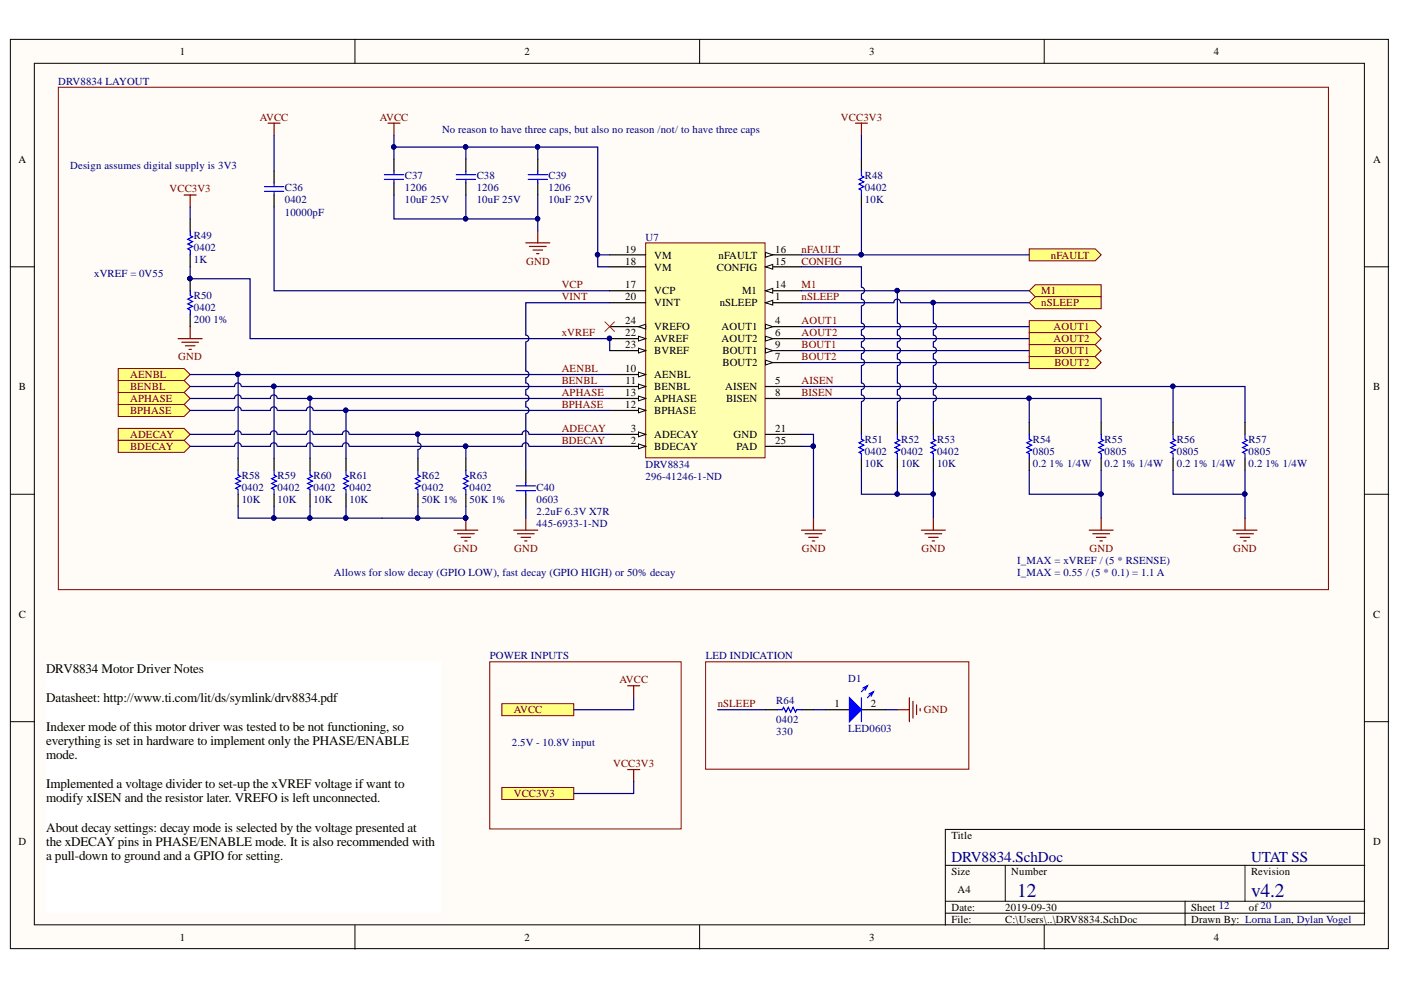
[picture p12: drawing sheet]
<svg xmlns="http://www.w3.org/2000/svg" width="297mm" height="210mm" viewBox="0 0 297 210" stroke-linecap="round" stroke-linejoin="round" font-family="sans-serif">
<defs><g id="words">
<g font-size="4.1" fill="#000080">
<text x="215.7" y="190.2">12</text>
<text x="265.2" y="190.2">v4.2</text>
</g>
<g font-size="3.2" fill="#000080">
<text x="201.7" y="182.7">DRV8834.SchDoc</text>
<text x="265.2" y="182.7">UTAT SS</text>
</g>
<g font-size="2.8">
<text x="9.8" y="142.8">DRV8834 Motor Driver Notes</text>
<text x="9.8" y="148.9">Datasheet: http://www.ti.com/lit/ds/symlink/drv8834.pdf</text>
<text x="9.8" y="154.9">Indexer mode of this motor driver was tested to be not functioning, so</text>
<text x="9.8" y="158">everything is set in hardware to implement only the PHASE/ENABLE</text>
<text x="9.8" y="161">mode.</text>
<text x="9.8" y="167.1">Implemented a voltage divider to set-up the xVREF voltage if want to</text>
<text x="9.8" y="170.1">modify xISEN and the resistor later. VREFO is left unconnected.</text>
<text x="9.8" y="176.3">About decay settings: decay mode is selected by the voltage presented at</text>
<text x="9.8" y="179.4">the xDECAY pins in PHASE/ENABLE mode. It is also recommended with</text>
<text x="9.8" y="182.4">a pull-down to ground and a GPIO for setting.</text>
</g>
<g font-size="2.3">
<text x="38.1" y="11.7">1</text>
<text x="111.2" y="11.7">2</text>
<text x="184.3" y="11.7">3</text>
<text x="257.4" y="11.7">4</text>
<text x="3.9" y="34.5">A</text>
<text x="291.1" y="34.5">A</text>
<text x="132.5" y="53.6">19</text>
<text x="164.3" y="53.6">16</text>
<text x="132.5" y="56.1">18</text>
<text x="138.7" y="57.4">VM</text>
<text x="138.7" y="54.8">VM</text>
<text x="152" y="57.4">CONFIG</text>
<text x="152.3" y="54.8">nFAULT</text>
<text x="164.3" y="56.1">15</text>
<text x="132.5" y="61.2">17</text>
<text x="132.5" y="63.7">20</text>
<text x="138.7" y="62.4">VCP</text>
<text x="138.7" y="65">VINT</text>
<text x="152.6" y="65">nSLEEP</text>
<text x="157.3" y="62.4">M1</text>
<text x="164.3" y="63.7">1</text>
<text x="164.3" y="61.2">14</text>
<text x="132.5" y="71.3">22</text>
<text x="132.5" y="68.8">24</text>
<text x="138.7" y="70">VREFO</text>
<text x="153" y="70">AOUT1</text>
<text x="164.3" y="68.8">4</text>
<text x="164.3" y="71.3">6</text>
<text x="132.5" y="73.8">23</text>
<text x="138.7" y="72.6">AVREF</text>
<text x="138.7" y="75.1">BVREF</text>
<text x="153" y="72.6">AOUT2</text>
<text x="153.2" y="77.6">BOUT2</text>
<text x="153.2" y="75.1">BOUT1</text>
<text x="164.3" y="76.4">7</text>
<text x="164.3" y="73.8">9</text>
<text x="4" y="82.7">B</text>
<text x="132.5" y="78.9">10</text>
<text x="132.5" y="84">13</text>
<text x="132.6" y="81.4">11</text>
<text x="138.7" y="80.2">AENBL</text>
<text x="138.7" y="82.7">BENBL</text>
<text x="153.8" y="82.7">AISEN</text>
<text x="164.3" y="81.4">5</text>
<text x="164.3" y="84">8</text>
<text x="291.1" y="82.7">B</text>
<text x="132.5" y="86.5">12</text>
<text x="138.7" y="87.8">BPHASE</text>
<text x="138.7" y="85.2">APHASE</text>
<text x="153.9" y="85.2">BISEN</text>
<text x="133.7" y="94.1">2</text>
<text x="133.7" y="91.6">3</text>
<text x="138.7" y="95.4">BDECAY</text>
<text x="138.7" y="92.8">ADECAY</text>
<text x="155.5" y="92.8">GND</text>
<text x="156.1" y="95.4">PAD</text>
<text x="164.3" y="91.6">21</text>
<text x="164.3" y="94.1">25</text>
<text x="4" y="130.9">C</text>
<text x="291.1" y="130.9">C</text>
<text x="176.9" y="150">1</text>
<text x="184.6" y="150">2</text>
<text x="3.9" y="179.2">D</text>
<text x="201.7" y="177.9">Title</text>
<text x="291.1" y="179.2">D</text>
<text x="201.7" y="185.5">Size</text>
<text x="214.4" y="185.5">Number</text>
<text x="265.2" y="185.5">Revision</text>
<text x="203" y="189.3">A4</text>
<text x="201.7" y="193.1">Date:</text>
<text x="201.7" y="195.7">File:</text>
<text x="213.1" y="193.1">2019-09-30</text>
<text x="213.1" y="195.7">C:\Users\..\DRV8834.SchDoc</text>
<text x="252.6" y="193.1">Sheet 12</text>
<text x="252.6" y="195.7">Drawn By: Lorna Lan, Dylan Vogel</text>
<text x="264.8" y="193.1">of 20</text>
<text x="38.1" y="199.5">1</text>
<text x="111.2" y="199.5">2</text>
<text x="184.3" y="199.5">3</text>
<text x="257.4" y="199.5">4</text>
</g>
<g font-size="2.3" fill="#000080">
<text x="12.3" y="18">DRV8834 LAYOUT</text>
<text x="93.7" y="28.1">No reason to have three caps, but also no reason /not/ to have three caps</text>
<text x="14.9" y="35.7">Design assumes digital supply is 3V3</text>
<text x="60.4" y="40.6">C36</text>
<text x="85.8" y="38">C37</text>
<text x="85.8" y="40.6">1206</text>
<text x="101.1" y="38">C38</text>
<text x="101.1" y="40.6">1206</text>
<text x="116.3" y="38">C39</text>
<text x="116.3" y="40.6">1206</text>
<text x="183.4" y="38">R48</text>
<text x="183.4" y="40.6">0402</text>
<text x="60.4" y="45.7">10000pF</text>
<text x="60.4" y="43.1">0402</text>
<text x="85.8" y="43.1">10uF 25V</text>
<text x="101.1" y="43.1">10uF 25V</text>
<text x="116.3" y="43.1">10uF 25V</text>
<text x="183.4" y="43.1">10K</text>
<text x="41.1" y="50.8">R49</text>
<text x="41.1" y="53.3">0402</text>
<text x="136.9" y="51">U7</text>
<text x="20" y="58.6">xVREF = 0V55</text>
<text x="41.1" y="55.8">1K</text>
<text x="41.1" y="63.4">R50</text>
<text x="41.1" y="66">0402</text>
<text x="41.1" y="68.5">200</text>
<text x="45.2" y="68.5">1%</text>
<text x="183.4" y="93.9">R51</text>
<text x="191.1" y="93.9">R52</text>
<text x="198.7" y="93.9">R53</text>
<text x="219" y="93.9">R54</text>
<text x="234.2" y="93.9">R55</text>
<text x="249.5" y="93.9">R56</text>
<text x="264.7" y="93.9">R57</text>
<text x="51.3" y="101.5">R58</text>
<text x="58.9" y="101.5">R59</text>
<text x="66.5" y="101.5">R60</text>
<text x="74.1" y="101.5">R61</text>
<text x="89.4" y="101.5">R62</text>
<text x="99.6" y="101.5">R63</text>
<text x="136.9" y="101.7">296-41246-1-ND</text>
<text x="136.9" y="99.2">DRV8834</text>
<text x="183.4" y="98.9">10K</text>
<text x="183.4" y="96.4">0402</text>
<text x="191.1" y="98.9">10K</text>
<text x="191.1" y="96.4">0402</text>
<text x="198.7" y="98.9">10K</text>
<text x="198.7" y="96.4">0402</text>
<text x="219" y="98.9">0.2</text>
<text x="219" y="96.4">0805</text>
<text x="222.5" y="98.9">1% 1/4W</text>
<text x="234.2" y="98.9">0.2</text>
<text x="234.2" y="96.4">0805</text>
<text x="237.8" y="98.9">1% 1/4W</text>
<text x="249.5" y="98.9">0.2</text>
<text x="249.5" y="96.4">0805</text>
<text x="253.1" y="98.9">1% 1/4W</text>
<text x="264.7" y="98.9">0.2</text>
<text x="264.7" y="96.4">0805</text>
<text x="268.3" y="98.9">1% 1/4W</text>
<text x="51.3" y="106.6">10K</text>
<text x="51.3" y="104.1">0402</text>
<text x="58.9" y="106.6">10K</text>
<text x="58.9" y="104.1">0402</text>
<text x="66.5" y="106.6">10K</text>
<text x="66.5" y="104.1">0402</text>
<text x="74.1" y="106.6">10K</text>
<text x="74.1" y="104.1">0402</text>
<text x="89.4" y="106.6">50K 1%</text>
<text x="89.4" y="104.1">0402</text>
<text x="99.6" y="106.6">50K 1%</text>
<text x="99.6" y="104.1">0402</text>
<text x="113.8" y="104.1">C40</text>
<text x="113.8" y="106.6">0603</text>
<text x="113.8" y="109.2">2.2uF 6.3V X7R</text>
<text x="113.8" y="111.7">445-6933-1-ND</text>
<text x="215.7" y="119.5">I_MAX = xVREF / (5 * RSENSE)</text>
<text x="70.8" y="122.1">Allows for slow decay (GPIO LOW), fast decay (GPIO HIGH) or 50% decay</text>
<text x="215.7" y="122.1">I_MAX = 0.55 / (5 * 0.1) = 1.1 A</text>
<text x="103.9" y="139.8">POWER INPUTS</text>
<text x="149.6" y="139.8">LED INDICATION</text>
<text x="164.6" y="149.2">R64</text>
<text x="179.8" y="144.6">D1</text>
<text x="164.6" y="155.8">330</text>
<text x="164.6" y="153.3">0402</text>
<text x="179.8" y="155.3">LED0603</text>
<text x="108.5" y="158.1">2.5V - 10.8V input</text>
</g>
<g font-size="2.3" fill="#800000">
<text x="55.1" y="25.6">AVCC</text>
<text x="80.5" y="25.6">AVCC</text>
<text x="178.3" y="25.6">VCC3V3</text>
<text x="35.9" y="40.8">VCC3V3</text>
<text x="169.9" y="53.6">nFAULT</text>
<text x="111.6" y="56.1">GND</text>
<text x="169.9" y="56.1">CONFIG</text>
<text x="222.8" y="54.8">nFAULT</text>
<text x="119.1" y="61.2">VCP</text>
<text x="119.1" y="63.7">VINT</text>
<text x="169.9" y="61.2">M1</text>
<text x="169.9" y="63.7">nSLEEP</text>
<text x="220.8" y="62.4">M1</text>
<text x="220.8" y="65">nSLEEP</text>
<text x="119.1" y="71.3">xVREF</text>
<text x="169.9" y="68.8">AOUT1</text>
<text x="169.9" y="71.3">AOUT2</text>
<text x="223.4" y="70">AOUT1</text>
<text x="37.8" y="76.4">GND</text>
<text x="169.9" y="73.8">BOUT1</text>
<text x="169.9" y="76.4">BOUT2</text>
<text x="223.4" y="72.6">AOUT2</text>
<text x="223.5" y="75.1">BOUT1</text>
<text x="223.5" y="77.6">BOUT2</text>
<text x="27.6" y="80.2">AENBL</text>
<text x="27.6" y="82.7">BENBL</text>
<text x="119.1" y="81.4">BENBL</text>
<text x="119.1" y="78.9">AENBL</text>
<text x="119.1" y="84">APHASE</text>
<text x="169.9" y="84">BISEN</text>
<text x="169.9" y="81.4">AISEN</text>
<text x="27.6" y="85.2">APHASE</text>
<text x="27.6" y="87.8">BPHASE</text>
<text x="119.1" y="86.5">BPHASE</text>
<text x="27.6" y="92.8">ADECAY</text>
<text x="27.6" y="95.4">BDECAY</text>
<text x="119.1" y="94.1">BDECAY</text>
<text x="119.1" y="91.6">ADECAY</text>
<text x="96.3" y="117">GND</text>
<text x="109" y="117">GND</text>
<text x="170" y="117">GND</text>
<text x="195.4" y="117">GND</text>
<text x="231" y="117">GND</text>
<text x="261.4" y="117">GND</text>
<text x="131.4" y="144.9">AVCC</text>
<text x="152.2" y="150">nSLEEP</text>
<text x="108.9" y="151.2">AVCC</text>
<text x="195.9" y="151.2">GND</text>
<text x="130" y="162.6">VCC3V3</text>
<text x="108.9" y="169">VCC3V3</text>
</g>
</g></defs>
<g fill="#fffcf8" stroke="#000" stroke-width=".21">
<path d="M2.2 8.3h292.2v192.8h-292.2z"/>
<path d="M7.3 13.4h282v182.7h-282z"/>
</g>
<g fill="none" stroke="#000" stroke-width=".21">
<path d="M75.3 8.3v5.1M148.3 8.3v5.1M221.4 8.3v5.1M2.2 56.6h5.1M289.4 56.6h5.1M2.2 104.8h5.1M289.4 104.8h5.1M2.2 153h5.1M289.4 153h5.1M289.4 175.9h-89v20.3M75.3 196.2v5M148.3 196.2v5"/>
<path d="M200.4 183.5h89M200.4 191.1h89M200.4 193.6h89M213.1 183.5v7.6M221.4 196.2v5M251.3 191.1v5.1M264 183.5v7.6"/>
</g>
<path d="M9.8 140.3h83.8v53.2h-83.8z" fill="#fff" stroke="#fff" stroke-width=".21"/>
<path d="M136.9 51.5h25.3v45.6h-25.3z" fill="#ffffb0" stroke="#800000" stroke-width=".21"/>
<path d="M162.3 64.2h7.6" fill="none" stroke="#000" stroke-width=".25"/>
<path d="M162.3 64.2l1.5-.5v1z" fill="#fffcf8"/>
<path d="M162.3 64.2l1.5-.5v1z" fill="none" stroke="#000" stroke-width=".21"/>
<path d="M129.3 94.6h7.6" fill="none" stroke="#000" stroke-width=".25"/>
<path d="M135.4 94.1l1.5 .5-1.5 .5z" fill="#fffcf8"/>
<path d="M135.4 94.1l1.5 .5-1.5 .5z" fill="none" stroke="#000" stroke-width=".21"/>
<path d="M129.3 92.1h7.6" fill="none" stroke="#000" stroke-width=".25"/>
<path d="M135.4 91.6l1.5 .5-1.5 .5z" fill="#fffcf8"/>
<path d="M135.4 91.6l1.5 .5-1.5 .5z" fill="none" stroke="#000" stroke-width=".21"/>
<path d="M162.3 69.3h7.6" fill="none" stroke="#000" stroke-width=".25"/>
<path d="M162.3 68.8l1.5 .5-1.5 .5z" fill="#fffcf8"/>
<path d="M162.3 68.8l1.5 .5-1.5 .5z" fill="none" stroke="#000" stroke-width=".21"/>
<path d="M162.3 71.8h7.6M162.3 81.9h7.6" fill="none" stroke="#000" stroke-width=".25"/>
<path d="M162.3 71.3l1.5 .5-1.5 .5z" fill="#fffcf8"/>
<path d="M162.3 71.3l1.5 .5-1.5 .5z" fill="none" stroke="#000" stroke-width=".21"/>
<path d="M162.3 76.9h7.6" fill="none" stroke="#000" stroke-width=".25"/>
<path d="M162.3 76.4l1.5 .5-1.5 .5z" fill="#fffcf8"/>
<path d="M162.3 76.4l1.5 .5-1.5 .5z" fill="none" stroke="#000" stroke-width=".21"/>
<path d="M162.3 74.3h7.6M162.3 84.5h7.6" fill="none" stroke="#000" stroke-width=".25"/>
<path d="M162.3 73.8l1.5 .5-1.5 .5z" fill="#fffcf8"/>
<path d="M162.3 73.8l1.5 .5-1.5 .5z" fill="none" stroke="#000" stroke-width=".21"/>
<path d="M129.3 79.4h7.6" fill="none" stroke="#000" stroke-width=".25"/>
<path d="M135.4 78.9l1.5 .5-1.5 .5z" fill="#fffcf8"/>
<path d="M135.4 78.9l1.5 .5-1.5 .5z" fill="none" stroke="#000" stroke-width=".21"/>
<path d="M129.3 81.9h7.6" fill="none" stroke="#000" stroke-width=".25"/>
<path d="M135.4 81.4l1.5 .5-1.5 .6z" fill="#fffcf8"/>
<path d="M135.4 81.4l1.5 .5-1.5 .6z" fill="none" stroke="#000" stroke-width=".21"/>
<path d="M129.3 87h7.6" fill="none" stroke="#000" stroke-width=".25"/>
<path d="M135.4 86.5l1.5 .5-1.5 .5z" fill="#fffcf8"/>
<path d="M135.4 86.5l1.5 .5-1.5 .5z" fill="none" stroke="#000" stroke-width=".21"/>
<path d="M129.3 84.5h7.6" fill="none" stroke="#000" stroke-width=".25"/>
<path d="M135.4 84l1.5 .5-1.5 .5z" fill="#fffcf8"/>
<path d="M135.4 84l1.5 .5-1.5 .5z" fill="none" stroke="#000" stroke-width=".21"/>
<path d="M162.3 61.6h7.6" fill="none" stroke="#000" stroke-width=".25"/>
<path d="M162.3 61.6l1.5-.5v1.1z" fill="#fffcf8"/>
<path d="M162.3 61.6l1.5-.5v1.1z" fill="none" stroke="#000" stroke-width=".21"/>
<path d="M162.3 56.6h7.6" fill="none" stroke="#000" stroke-width=".25"/>
<path d="M162.3 56.6l1.5-.5v1z" fill="#fffcf8"/>
<path d="M162.3 56.6l1.5-.5v1z" fill="none" stroke="#000" stroke-width=".21"/>
<path d="M162.3 54h7.6" fill="none" stroke="#000" stroke-width=".25"/>
<path d="M162.3 53.5l1.5 .5-1.5 .5z" fill="#fffcf8"/>
<path d="M162.3 53.5l1.5 .5-1.5 .5z" fill="none" stroke="#000" stroke-width=".21"/>
<path d="M129.3 56.6h7.6M129.3 54h7.6M129.3 61.6h7.6M129.3 64.2h7.6M129.3 71.8h7.6M162.3 92.1h7.6" fill="none" stroke="#000" stroke-width=".25"/>
<path d="M135.4 71.3l1.5 .5-1.5 .5z" fill="#fffcf8"/>
<path d="M135.4 71.3l1.5 .5-1.5 .5z" fill="none" stroke="#000" stroke-width=".21"/>
<circle cx="129.2" cy="71.8" r=".46" fill="#000080" stroke="#000080" stroke-width=".21"/>
<path d="M129.3 74.3h7.6" fill="none" stroke="#000" stroke-width=".25"/>
<path d="M135.4 73.8l1.5 .5-1.5 .5z" fill="#fffcf8"/>
<path d="M135.4 73.8l1.5 .5-1.5 .5z" fill="none" stroke="#000" stroke-width=".21"/>
<path d="M129.3 69.3h7.6" fill="none" stroke="#000" stroke-width=".25"/>
<path d="M135.4 69.3l1.5-.5v1z" fill="#fffcf8"/>
<path d="M135.4 69.3l1.5-.5v1z" fill="none" stroke="#000" stroke-width=".21"/>
<path d="M162.3 94.6h7.6" fill="none" stroke="#000" stroke-width=".25"/>
<circle cx="129.2" cy="71.8" r=".46" fill="#000080" stroke="#000080" stroke-width=".21"/>
<g fill="#ffff80" stroke="#800000" stroke-width=".21">
<path d="M25.1 90.8h13.9l1.3 1.3-1.3 1.3h-13.9z" fill-rule="evenodd"/>
<path d="M25.1 78.1h13.9l1.3 1.3-1.3 1.3h-13.9z" fill-rule="evenodd"/>
<path d="M25.1 80.7h13.9l1.3 1.2-1.3 1.3h-13.9z" fill-rule="evenodd"/>
<path d="M25.1 83.2h13.9l1.3 1.3-1.3 1.3h-13.9z" fill-rule="evenodd"/>
<path d="M25.1 85.8h13.9l1.3 1.2-1.3 1.3h-13.9z" fill-rule="evenodd"/>
</g>
<path d="M128.3 68.2l2 2.1M130.3 68.2l-2 2.1" fill="none" stroke="#f00" stroke-width=".21"/>
<path d="M39 41.3h2.6M40.3 41.3v2.6M37.8 71.8h5.1M38.5 72.6h3.6M39.3 73.3h2M40.1 74.1h.5M40.3 69.3v2.5M195.3 112.4h5.1M196.1 113.2h3.6M196.9 113.9h2M197.6 114.7h.5M197.9 109.9v2.5" fill="none" stroke="#800000" stroke-width=".25"/>
<g fill="#ffff80" stroke="#800000" stroke-width=".21">
<path d="M218.2 61.6l1.3-1.2h14v2.5h-14z" fill-rule="evenodd"/>
<path d="M218.2 64.2l1.3-1.3h14v2.6h-14z" fill-rule="evenodd"/>
</g>
<path d="M82.3 26.1h2.5M83.5 26.1v2.6M261.4 112.4h5.1M262.2 113.2h3.5M262.9 113.9h2.1M263.7 114.7h.5M264 109.9v2.5" fill="none" stroke="#800000" stroke-width=".25"/>
<path d="M25.1 93.4h13.9l1.3 1.2-1.3 1.3h-13.9z" fill-rule="evenodd" fill="#ffff80" stroke="#800000" stroke-width=".21"/>
<path d="M40.3 59.1v2.5M40.3 66.7v2.6M218.2 89.6v2.5M218.2 97.2v2.5M233.5 89.6v2.5M233.5 97.2v2.5M248.7 89.6v2.5M248.7 97.2v2.5M264 89.6v2.5M264 97.2v2.5" fill="none" stroke="#000" stroke-width=".25"/>
<path d="M40.3 61.6v1.1l.5 .2-1 .5 1 .5-1 .5 1 .5-1 .6 .5 .2v1M218.2 92.1v1l.5 .3-1 .5 1 .5-1 .5 1 .5-1 .5 .5 .3v1M233.5 92.1v1l.5 .3-1 .5 1 .5-1 .5 1 .5-1 .5 .5 .3v1M248.7 92.1v1l.5 .3-1 .5 1 .5-1 .5 1 .5-1 .5 .5 .3v1M264 92.1v1l.5 .3-1 .5 1 .5-1 .5 1 .5-1 .5 .5 .3v1" fill="none" stroke="#00f" stroke-width=".25"/>
<circle cx="40.3" cy="59.1" r=".46" fill="#000080" stroke="#000080" stroke-width=".21"/>
<g fill="#ffff80" stroke="#800000" stroke-width=".21">
<path d="M218.2 68h14l1.3 1.3-1.3 1.2h-14z" fill-rule="evenodd"/>
<path d="M218.2 70.5h14l1.3 1.3-1.3 1.3h-14z" fill-rule="evenodd"/>
<path d="M218.2 73.1h14l1.3 1.2-1.3 1.3h-14z" fill-rule="evenodd"/>
<path d="M218.2 75.6h14l1.3 1.3-1.3 1.2h-14z" fill-rule="evenodd"/>
</g>
<path d="M83.5 33.7v2.6M83.5 38.8v2.5" fill="none" stroke="#000" stroke-width=".25"/>
<path d="M81.5 37h4.1M81.5 38h4.1M83.5 36.3v.7M83.5 38v.8" fill="none" stroke="#00f" stroke-width=".25"/>
<path d="M56.8 26.1h2.6M58.1 26.1v2.6M230.9 112.4h5.1M231.7 113.2h3.5M232.5 113.9h2M233.2 114.7h.5M233.5 109.9v2.5" fill="none" stroke="#800000" stroke-width=".25"/>
<path d="M218.2 52.8h14l1.3 1.2-1.3 1.3h-14z" fill-rule="evenodd" fill="#ffff80" stroke="#800000" stroke-width=".21"/>
<g fill="none" stroke="#800000" stroke-width=".25">
<path d="M181.4 26.1h2.5M182.6 26.1v2.6M96.2 112.4h5.1M97 113.2h3.6M97.8 113.9h2M98.5 114.7h.5M98.8 109.9v2.5M108.9 112.4h5.1M109.7 113.2h3.6M110.5 113.9h2M111.2 114.7h.5M111.5 109.9v2.5"/>
<path d="M169.9 112.4h5.1M170.7 113.2h3.6M171.5 113.9h2M172.2 114.7h.5M172.5 109.9v2.5"/>
</g>
<g fill="none" stroke="#000" stroke-width=".25">
<path d="M182.6 33.7v2.6M182.6 41.3v2.6M50.5 97.2v2.5M58.1 97.2v2.5M65.7 97.2v2.5M73.4 97.2v2.5M88.6 97.2v2.5M98.8 97.2v2.5M111.5 99.7v2.6M182.6 89.6v2.5M182.6 97.2v2.5M190.3 89.6v2.5"/>
<path d="M190.3 97.2v2.5M197.9 89.6v2.5M197.9 97.2v2.5M50.5 104.8v2.5M58.1 104.8v2.5M65.7 104.8v2.5M73.4 104.8v2.5M88.6 104.8v2.5M98.8 104.8v2.5M111.5 104.8v2.5M175 150.5h5.1M182.6 150.5h5.1"/>
</g>
<g fill="none" stroke="#00f" stroke-width=".25">
<path d="M182.6 36.3v1l.5 .2-1 .5 1 .5-1 .6 1 .5-1 .5 .5 .2v1M50.5 99.7v1l.5 .3-1 .5 1 .5-1 .5 1 .5-1 .5 .5 .3v1M58.1 99.7v1l.5 .3-1 .5 1 .5-1 .5 1 .5-1 .5 .5 .3v1M65.7 99.7v1l.5 .3-1 .5 1 .5-1 .5 1 .5-1 .5 .5 .3v1M73.4 99.7v1l.5 .3-1 .5 1 .5-1 .5 1 .5-1 .5 .5 .3v1M88.6 99.7v1l.5 .3-1 .5 1 .5-1 .5 1 .5-1 .5 .5 .3v1M98.8 99.7v1l.5 .3-1 .5 1 .5-1 .5 1 .5-1 .5 .5 .3v1M182.6 92.1v1l.5 .3-1 .5 1 .5-1 .5 1 .5-1 .5 .5 .3v1M190.3 92.1v1l.5 .3-1 .5 1 .5-1 .5 1 .5-1 .5 .5 .3v1M197.9 92.1v1l.5 .3-1 .5 1 .5-1 .5 1 .5-1 .5 .5 .3v1M109.4 104h4.1M109.4 103h4.1"/>
<path d="M111.5 102.3v.7M111.5 104v.8M182.6 147.9v5.1M182.9 145.9l1-.5-.5 1M183.9 145.4l-1.3 1.3M184.2 147.2l1-.5-.5 .9M185.2 146.7l-1.3 1.2"/>
</g>
<circle cx="98.7" cy="109.8" r=".47" fill="#000080" stroke="#000080" stroke-width=".21"/>
<path d="M180.1 147.9l2.5 2.6-2.5 2.5z" fill="#00f"/>
<path d="M180.1 147.9l2.5 2.6-2.5 2.5z" fill="none" stroke="#00f" stroke-width=".25"/>
<path d="M190.3 150.5h2.5M192.8 147.9v5.1M193.6 148.7v3.6M194.3 149.5v2M195.1 150.2v.5" fill="none" stroke="#800000" stroke-width=".25"/>
<path d="M12.4 18.5h269.3v106.5h-269.3zM103.8 140.3h40.6v35.5h-40.6zM149.6 140.3h55.8v22.8h-55.8z" fill="none" stroke="#800000" stroke-width=".21"/>
<path d="M106.4 167h15.2v2.5h-15.2z" fill-rule="evenodd" fill="#ffff80" stroke="#800000" stroke-width=".21"/>
<path d="M133.1 145.4h2.5M134.4 145.4v2.5M133.1 163.2h2.5M134.4 163.2v2.5" fill="none" stroke="#800000" stroke-width=".25"/>
<path d="M106.4 149.2h15.2v2.5h-15.2z" fill-rule="evenodd" fill="#ffff80" stroke="#800000" stroke-width=".21"/>
<path d="M58.1 36.3v2.5M98.8 33.7v2.6M98.8 38.8v2.5M114 33.7v2.6M114 38.8v2.5M40.3 46.4v2.6M40.3 54v2.6M58.1 41.3v2.6M162.3 150.5h2.5M169.9 150.5h2.6" fill="none" stroke="#000" stroke-width=".25"/>
<g fill="none" stroke="#00f" stroke-width=".25">
<path d="M56.1 39.6h4M58.1 38.8v.8M96.7 37h4.1M96.7 38h4.1M98.8 36.3v.7M98.8 38v.8M112 37h4.1M112 38h4.1M114 36.3v.7M114 38v.8M40.3 49v1l.5 .2-1 .5 1 .5-1 .5 1 .6-1 .5 .5 .2v1M56.1 40.6h4"/>
<path d="M58.1 40.6v.7M164.8 150.5h1.1l.2-.5 .5 1 .5-1 .5 1 .6-1 .5 1 .2-.5h1"/>
</g>
<path d="M111.5 51.5h5.1M112.2 52.3h3.6M113 53h2M113.8 53.8h.5M114 49v2.5" fill="none" stroke="#800000" stroke-width=".25"/>
<g fill="none" stroke="#000080" stroke-width=".25">
<path d="M58.1 28.7v7.6M83.5 28.7v2.5h43.2v22.8h2.6M83.5 31.2v2.5M98.8 31.2v2.5M114 31.2v2.5M182.6 28.7v5M40.3 56.6v2.5h12.7v12.7h76.3v2.5M40.3 43.9v2.5M58.1 43.9v17.7h71.2M83.5 41.3v5.1h30.5v-5.1M98.8 41.3v5.1M114 46.4v2.6"/>
<path d="M126.7 54v2.6h2.6M169.9 56.6h12.7v4.3a.71 .71 0 0 1 .7 .7 .71 .71 0 0 1-.7 .7M182.6 43.9v10.1h-12.7M182.6 54h35.6M40.3 79.4h89M50.5 79.4v17.8M111.5 72.6v6.1a.72 .72 0 0 1 .6 .7 .72 .72 0 0 1-.6 .7M129.3 64.2h-17.8v6.8a.72 .72 0 0 1 .6 .8 .72 .72 0 0 1-.6 .7M169.9 61.6h48.3M169.9 69.3h48.3M169.9 71.8h48.3M169.9 74.3h48.3"/>
<path d="M169.9 76.9h48.3M182.6 62.4v1a.72 .72 0 0 1 .7 .7 .72 .72 0 0 1-.7 .8M182.6 64.9v3.6a.71 .71 0 0 1 .7 .7 .71 .71 0 0 1-.7 .7M182.6 70v1a.72 .72 0 0 1 .7 .8 .72 .72 0 0 1-.7 .7M182.6 72.6v1a.71 .71 0 0 1 .7 .7 .71 .71 0 0 1-.7 .7M182.6 75.1v1a.71 .71 0 0 1 .7 .7 .71 .71 0 0 1-.7 .7M182.6 77.6v3.6a.71 .71 0 0 1 .7 .7 .71 .71 0 0 1-.7 .7M190.3 61.6v6.9a.71 .71 0 0 1 .6 .7 .71 .71 0 0 1-.6 .7M190.3 70v1a.72 .72 0 0 1 .6 .8 .72 .72 0 0 1-.6 .7M190.3 72.6v1a.71 .71 0 0 1 .6 .7 .71 .71 0 0 1-.6 .7M190.3 75.1v1a.71 .71 0 0 1 .6 .7 .71 .71 0 0 1-.6 .7M190.3 77.6v3.6a.71 .71 0 0 1 .6 .7 .71 .71 0 0 1-.6 .7"/>
<path d="M190.9 64.2a.71 .71 0 0 0-.7-.8 .71 .71 0 0 0-.7 .8h-19.6M191 64.2h27.2M197.9 64.2v4.3a.71 .71 0 0 1 .6 .7 .71 .71 0 0 1-.6 .7M197.9 70v1a.72 .72 0 0 1 .6 .8 .72 .72 0 0 1-.6 .7M197.9 72.6v1a.71 .71 0 0 1 .6 .7 .71 .71 0 0 1-.6 .7M197.9 75.1v1a.71 .71 0 0 1 .6 .7 .71 .71 0 0 1-.6 .7M197.9 77.6v3.6a.71 .71 0 0 1 .6 .7 .71 .71 0 0 1-.6 .7M51.1 84.5a.71 .71 0 0 0-.7-.8 .71 .71 0 0 0-.7 .8h-9.4M51.1 81.9a.71 .71 0 0 0-.7-.7 .71 .71 0 0 0-.7 .7h-9.4M51.1 92.1a.71 .71 0 0 0-.7-.8 .71 .71 0 0 0-.7 .8h-9.4M51.1 87a.71 .71 0 0 0-.7-.7 .71 .71 0 0 0-.7 .7h-9.4M51.1 94.6a.71 .71 0 0 0-.7-.7 .71 .71 0 0 0-.7 .7h-9.4"/>
<path d="M51.2 81.9h78.1M51.2 87h6.1M51.2 84.5h6.1M51.2 94.6h6.1M51.2 92.1h6.1M58.1 81.9v15.3M58.8 84.5a.72 .72 0 0 0-.8-.8 .72 .72 0 0 0-.7 .8M58.8 92.1a.72 .72 0 0 0-.8-.8 .72 .72 0 0 0-.7 .8M58.8 87a.72 .72 0 0 0-.8-.7 .72 .72 0 0 0-.7 .7M58.8 94.6a.72 .72 0 0 0-.8-.7 .72 .72 0 0 0-.7 .7M58.9 84.5h70.4M65.7 84.5v12.7"/>
<path d="M66.4 92.1a.71 .71 0 0 0-.7-.8 .71 .71 0 0 0-.7 .8h-6.1M66.4 87a.71 .71 0 0 0-.7-.7 .71 .71 0 0 0-.7 .7h-6.1M66.4 94.6a.71 .71 0 0 0-.7-.7 .71 .71 0 0 0-.7 .7h-6.1M66.5 87h62.8M73.4 87v10.2M74 92.1a.71 .71 0 0 0-.7-.8 .71 .71 0 0 0-.7 .8h-6.1M74 94.6a.71 .71 0 0 0-.7-.7 .71 .71 0 0 0-.7 .7h-6.1M74.1 94.6h36.6M74.1 92.1h36.6M88.6 92.1v1.8a.72 .72 0 0 1 .7 .7 .72 .72 0 0 1-.7 .7M88.6 95.4v1.8M98.8 94.6v2.6"/>
<path d="M111.5 86.3a.72 .72 0 0 1 .6 .7 .72 .72 0 0 1-.6 .7M111.5 80.2v1a.71 .71 0 0 1 .6 .7 .71 .71 0 0 1-.6 .7M111.5 82.7v1a.71 .71 0 0 1 .6 .7 .71 .71 0 0 1-.6 .7M111.5 85.2v1.1M111.5 87.8v11.9M112.1 92.1a.72 .72 0 0 0-.7-.8 .72 .72 0 0 0-.7 .8M112.1 94.6a.72 .72 0 0 0-.7-.7 .72 .72 0 0 0-.7 .7M112.2 94.6h17.1M112.2 92.1h17.1M169.9 84.5h48.3v5.1M169.9 92.1h2.6v2.5h-2.6M169.9 81.9h78.8"/>
<path d="M172.5 94.6v15.3M182.6 82.7v1a.71 .71 0 0 1 .7 .7 .71 .71 0 0 1-.7 .7M182.6 99.7v5.1h15.3v-5.1M182.6 85.2v4.4M190.3 82.7v1a.71 .71 0 0 1 .6 .7 .71 .71 0 0 1-.6 .7M190.3 85.2v4.4M190.3 99.7v5.1M197.9 82.7v1a.71 .71 0 0 1 .6 .7 .71 .71 0 0 1-.6 .7M197.9 85.2v4.4M218.2 99.7v5.1h15.3v5.1M218.2 84.5h15.3v5.1M233.5 99.7v5.1"/>
<path d="M248.7 99.7v5.1h15.3v-5.1M248.7 89.6v-7.7h15.3v7.7M50.5 107.3v2.6h48.3v-2.6M58.1 107.3v2.6M65.7 107.3v2.6M73.4 107.3v2.6M88.6 107.3v2.6M111.5 107.3v2.6M197.9 104.8v5.1M264 104.8v5.1M134.4 147.9v2.6h-12.8M152.1 150.5h10.2"/>
<path d="M172.5 150.5h2.5M187.7 150.5h2.6M134.4 165.7v2.5h-12.8"/>
</g>
<g fill="#000080" stroke="#000080" stroke-width=".21">
<circle cx="40.3" cy="59.1" r=".46"/>
<circle cx="129.2" cy="71.8" r=".46"/>
<circle cx="126.7" cy="54" r=".46"/>
<circle cx="73.3" cy="109.8" r=".46"/>
<circle cx="73.3" cy="87" r=".46"/>
<circle cx="65.7" cy="109.8" r=".46"/>
<circle cx="65.7" cy="84.4" r=".46"/>
<circle cx="58" cy="109.8" r=".47"/>
<circle cx="58.1" cy="81.9" r=".46"/>
<circle cx="50.4" cy="79.4" r=".47"/>
<circle cx="83.5" cy="31.2" r=".46"/>
<circle cx="263.9" cy="104.7" r=".46"/>
<circle cx="182.6" cy="54" r=".47"/>
<circle cx="233.4" cy="104.7" r=".46"/>
<circle cx="218.2" cy="84.4" r=".46"/>
<circle cx="248.7" cy="81.9" r=".46"/>
<circle cx="197.8" cy="64.1" r=".46"/>
<circle cx="190.2" cy="61.6" r=".46"/>
<circle cx="190.2" cy="104.7" r=".46"/>
<circle cx="197.8" cy="104.7" r=".46"/>
<circle cx="172.4" cy="94.6" r=".47"/>
<circle cx="114" cy="31.2" r=".46"/>
<circle cx="98.7" cy="31.2" r=".47"/>
<circle cx="98.7" cy="46.4" r=".47"/>
<circle cx="114" cy="46.4" r=".46"/>
<circle cx="98.7" cy="94.6" r=".47"/>
<circle cx="88.5" cy="109.8" r=".47"/>
<circle cx="98.7" cy="109.8" r=".47"/>
<circle cx="88.6" cy="92.1" r=".46"/>
</g>
<use href="#words"/>
</svg>
